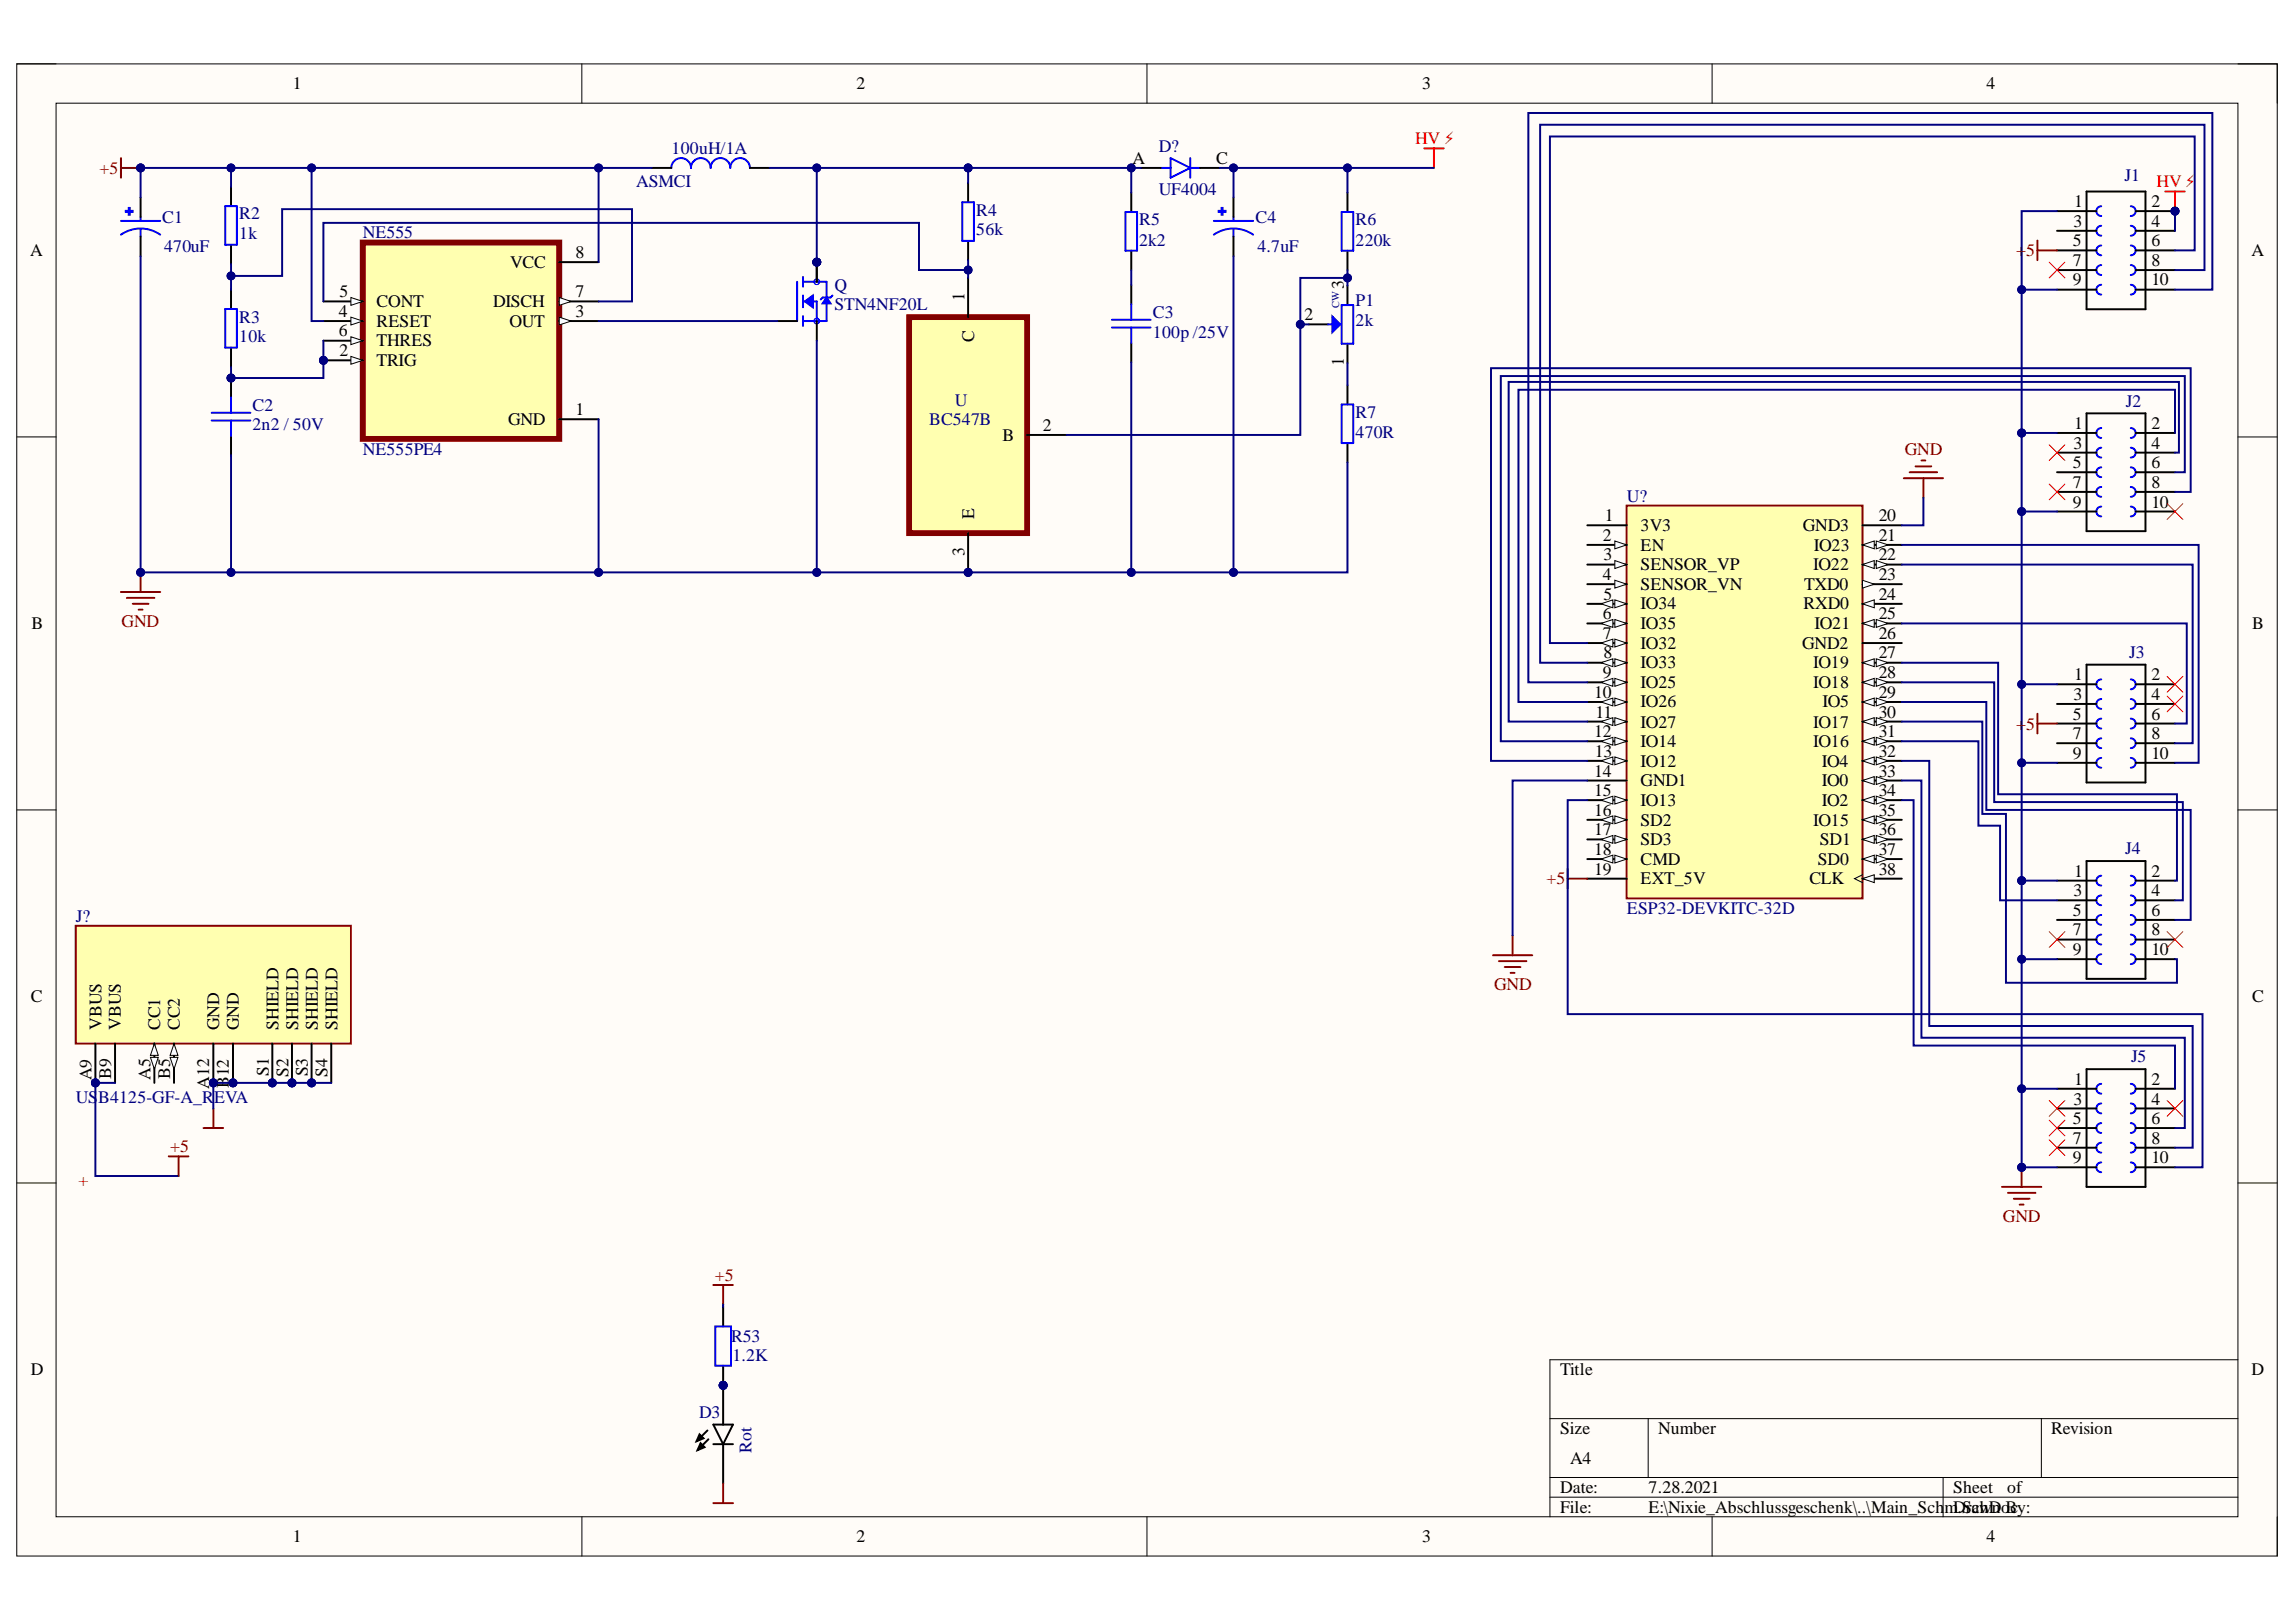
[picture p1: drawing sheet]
<svg xmlns="http://www.w3.org/2000/svg" width="297mm" height="210mm" viewBox="0 0 297 210" stroke-linecap="round" stroke-linejoin="round" font-family="sans-serif">
<defs><g id="words">
<g font-size="2.3">
<text x="37.9" y="11.6">1</text>
<text x="110.8" y="11.6">2</text>
<text x="184" y="11.6">3</text>
<text x="257" y="11.6">4</text>
<text x="146.5" y="21.2">A</text>
<text x="157.4" y="21.2">C</text>
<text x="268.3" y="29.3">3</text>
<text x="268.3" y="26.8">1</text>
<text x="278.3" y="29.3">4</text>
<text x="278.3" y="26.8">2</text>
<text x="3.9" y="33.1">A</text>
<text x="66" y="34.7">VCC</text>
<text x="74.4" y="33.4">8</text>
<text x="268.2" y="34.4">7</text>
<text x="268.2" y="31.9">5</text>
<text x="278.3" y="34.4">8</text>
<text x="278.3" y="31.9">6</text>
<text x="291.3" y="33.1">A</text>
<text x="43.8" y="41">4</text>
<text x="43.9" y="38.5">5</text>
<text x="48.7" y="39.7">CONT</text>
<text x="63.8" y="39.7">DISCH</text>
<text x="74.4" y="38.5">7</text>
<text x="74.4" y="41">3</text>
<text x="124.8" y="39" transform="rotate(-90 124.8 39)">1</text>
<text x="168.8" y="41.4">2</text>
<text x="173.8" y="37.4" transform="rotate(-90 173.8 37.4)">3</text>
<text x="268.2" y="36.9">9</text>
<text x="278.3" y="36.9">10</text>
<text x="43.8" y="43.5">6</text>
<text x="43.9" y="46.1">2</text>
<text x="48.7" y="42.3">RESET</text>
<text x="48.7" y="44.8">THRES</text>
<text x="48.7" y="47.3">TRIG</text>
<text x="65.9" y="42.3">OUT</text>
<text x="126.1" y="44.3" transform="rotate(-90 126.1 44.3)">C</text>
<text x="173.8" y="47.3" transform="rotate(-90 173.8 47.3)">1</text>
<text x="74.4" y="53.8">1</text>
<text x="65.7" y="55">GND</text>
<text x="129.7" y="57.1">B</text>
<text x="134.9" y="55.8">2</text>
<text x="268.3" y="58.1">3</text>
<text x="268.3" y="55.5">1</text>
<text x="278.3" y="58.1">4</text>
<text x="278.3" y="55.5">2</text>
<text x="268.2" y="65.7">9</text>
<text x="268.2" y="63.1">7</text>
<text x="268.2" y="60.6">5</text>
<text x="278.3" y="65.7">10</text>
<text x="278.3" y="63.1">8</text>
<text x="278.3" y="60.6">6</text>
<text x="126.1" y="67.2" transform="rotate(-90 126.1 67.2)">E</text>
<text x="207.3" y="70">2</text>
<text x="207.6" y="67.5">1</text>
<text x="212.3" y="68.7">3V3</text>
<text x="212.3" y="71.3">EN</text>
<text x="233.2" y="68.7">GND3</text>
<text x="234.7" y="71.3">IO23</text>
<text x="243" y="67.5">20</text>
<text x="243" y="70">21</text>
<text x="124.8" y="72" transform="rotate(-90 124.8 72)">3</text>
<text x="207.3" y="75.1">4</text>
<text x="207.4" y="72.5">3</text>
<text x="207.4" y="77.6">5</text>
<text x="212.3" y="73.8">SENSOR_VP</text>
<text x="212.3" y="76.3">SENSOR_VN</text>
<text x="233.4" y="76.3">TXD0</text>
<text x="234.6" y="73.8">IO22</text>
<text x="243" y="72.5">22</text>
<text x="243" y="75.1">23</text>
<text x="243" y="77.6">24</text>
<text x="4.1" y="81.4">B</text>
<text x="207.3" y="80.1">6</text>
<text x="207.3" y="82.7">7</text>
<text x="212.3" y="78.9">IO34</text>
<text x="212.3" y="81.4">IO35</text>
<text x="212.3" y="83.9">IO32</text>
<text x="233.2" y="83.9">GND2</text>
<text x="233.3" y="78.9">RXD0</text>
<text x="234.8" y="81.4">IO21</text>
<text x="243" y="80.1">25</text>
<text x="243" y="82.7">26</text>
<text x="291.4" y="81.4">B</text>
<text x="207.3" y="87.7">9</text>
<text x="207.4" y="85.2">8</text>
<text x="212.3" y="86.5">IO33</text>
<text x="212.3" y="89">IO25</text>
<text x="234.6" y="86.5">IO19</text>
<text x="234.6" y="89">IO18</text>
<text x="243" y="85.2">27</text>
<text x="243" y="87.7">28</text>
<text x="268.3" y="88">1</text>
<text x="278.3" y="88">2</text>
<text x="206.2" y="90.3">10</text>
<text x="206.2" y="95.4">12</text>
<text x="206.4" y="92.9">11</text>
<text x="212.3" y="91.5">IO26</text>
<text x="212.3" y="94.2">IO27</text>
<text x="234.6" y="94.2">IO17</text>
<text x="235.8" y="91.5">IO5</text>
<text x="243" y="90.3">29</text>
<text x="243" y="92.9">30</text>
<text x="243" y="95.4">31</text>
<text x="268.2" y="95.7">7</text>
<text x="268.2" y="93.1">5</text>
<text x="268.3" y="90.5">3</text>
<text x="278.3" y="95.7">8</text>
<text x="278.3" y="93.1">6</text>
<text x="278.3" y="90.5">4</text>
<text x="206.2" y="100.5">14</text>
<text x="206.3" y="98">13</text>
<text x="212.3" y="96.7">IO14</text>
<text x="212.3" y="99.2">IO12</text>
<text x="212.3" y="101.8">GND1</text>
<text x="234.6" y="96.7">IO16</text>
<text x="235.7" y="99.2">IO4</text>
<text x="235.7" y="101.8">IO0</text>
<text x="243" y="98">32</text>
<text x="243" y="100.5">33</text>
<text x="268.2" y="98.2">9</text>
<text x="278.3" y="98.2">10</text>
<text x="206.2" y="103">15</text>
<text x="206.2" y="105.6">16</text>
<text x="212.3" y="104.3">IO13</text>
<text x="212.3" y="106.8">SD2</text>
<text x="234.6" y="106.8">IO15</text>
<text x="235.7" y="104.3">IO2</text>
<text x="243" y="103">34</text>
<text x="243" y="105.6">35</text>
<text x="206.2" y="108.1">17</text>
<text x="206.2" y="110.6">18</text>
<text x="206.2" y="113.2">19</text>
<text x="212.3" y="109.4">SD3</text>
<text x="212.3" y="111.9">CMD</text>
<text x="235.2" y="111.9">SD0</text>
<text x="235.4" y="109.4">SD1</text>
<text x="243" y="108.1">36</text>
<text x="243" y="110.6">37</text>
<text x="243" y="113.2">38</text>
<text x="268.3" y="113.4">1</text>
<text x="278.3" y="113.4">2</text>
<text x="212.3" y="114.4">EXT_5V</text>
<text x="234.1" y="114.4">CLK</text>
<text x="268.2" y="118.5">5</text>
<text x="268.3" y="116">3</text>
<text x="278.3" y="118.5">6</text>
<text x="278.3" y="116">4</text>
<text x="268.2" y="123.6">9</text>
<text x="268.2" y="121">7</text>
<text x="278.3" y="123.6">10</text>
<text x="278.3" y="121">8</text>
<text x="4" y="129.7">C</text>
<text x="291.4" y="129.7">C</text>
<text x="13.1" y="133.3" transform="rotate(-90 13.1 133.3)">VBUS</text>
<text x="15.7" y="133.3" transform="rotate(-90 15.7 133.3)">VBUS</text>
<text x="20.7" y="133.3" transform="rotate(-90 20.7 133.3)">CC1</text>
<text x="23.3" y="133.3" transform="rotate(-90 23.3 133.3)">CC2</text>
<text x="28.3" y="133.3" transform="rotate(-90 28.3 133.3)">GND</text>
<text x="30.9" y="133.3" transform="rotate(-90 30.9 133.3)">GND</text>
<text x="36" y="133.3" transform="rotate(-90 36 133.3)">SHIELD</text>
<text x="38.6" y="133.3" transform="rotate(-90 38.6 133.3)">SHIELD</text>
<text x="41.1" y="133.3" transform="rotate(-90 41.1 133.3)">SHIELD</text>
<text x="43.7" y="133.3" transform="rotate(-90 43.7 133.3)">SHIELD</text>
<text x="11.8" y="139.8" transform="rotate(-90 11.8 139.8)">A9</text>
<text x="14.4" y="139.6" transform="rotate(-90 14.4 139.6)">B9</text>
<text x="19.5" y="139.7" transform="rotate(-90 19.5 139.7)">A5</text>
<text x="22" y="139.6" transform="rotate(-90 22 139.6)">B5</text>
<text x="27.1" y="140.9" transform="rotate(-90 27.1 140.9)">A12</text>
<text x="29.6" y="140.8" transform="rotate(-90 29.6 140.8)">B12</text>
<text x="34.8" y="139.2" transform="rotate(-90 34.8 139.2)">S1</text>
<text x="37.3" y="139.4" transform="rotate(-90 37.3 139.4)">S2</text>
<text x="39.8" y="139.3" transform="rotate(-90 39.8 139.3)">S3</text>
<text x="42.4" y="139.4" transform="rotate(-90 42.4 139.4)">S4</text>
<text x="268.3" y="142.9">3</text>
<text x="268.3" y="140.4">1</text>
<text x="278.3" y="142.9">4</text>
<text x="278.3" y="140.4">2</text>
<text x="268.2" y="148">7</text>
<text x="268.2" y="145.5">5</text>
<text x="278.3" y="148">8</text>
<text x="278.3" y="145.5">6</text>
<text x="268.2" y="150.5">9</text>
<text x="278.3" y="150.5">10</text>
<text x="4" y="177.9">D</text>
<text x="201.9" y="177.9">Title</text>
<text x="291.3" y="177.9">D</text>
<text x="201.9" y="185.6">Size</text>
<text x="214.5" y="185.6">Number</text>
<text x="265.4" y="185.6">Revision</text>
<text x="203.1" y="189.4">A4</text>
<text x="201.9" y="193.2">Date:</text>
<text x="201.9" y="195.8">File:</text>
<text x="213.3" y="193.2">7.28.2021</text>
<text x="213.3" y="195.8">E:\Nixie_Abschlussgeschenk\..\Main_Sch</text>
<text x="251.5" y="195.8">mDrawn By:</text>
<text x="252.7" y="193.2">Sheet</text>
<text x="253.2" y="195.8">.SchDoc</text>
<text x="259.7" y="193.2">of</text>
<text x="37.9" y="199.6">1</text>
<text x="110.8" y="199.6">2</text>
<text x="184" y="199.6">3</text>
<text x="257" y="199.6">4</text>
</g>
<g font-size="2.3" fill="#800000">
<text x="12.9" y="22.5">+5</text>
<text x="260.8" y="33.1">+5</text>
<text x="246.4" y="58.8">GND</text>
<text x="15.7" y="81.1">GND</text>
<text x="260.8" y="94.4">+5</text>
<text x="200.1" y="114.4">+5</text>
<text x="193.3" y="128.1">GND</text>
<text x="22" y="149.1">+5</text>
<text x="259.1" y="158.2">GND</text>
<text x="92.5" y="165.8">+5</text>
</g>
<g font-size="2.3" fill="#000080">
<text x="86.9" y="19.9">100uH/1A</text>
<text x="149.9" y="19.7">D?</text>
<text x="274.9" y="23.4">J1</text>
<text x="21" y="28.9">C1</text>
<text x="31" y="28.4">R2</text>
<text x="82.3" y="24.3">ASMCI</text>
<text x="126.3" y="27.9">R4</text>
<text x="147.4" y="29.2">R5</text>
<text x="149.9" y="25.3">UF4004</text>
<text x="162.4" y="28.9">C4</text>
<text x="175.4" y="29.2">R6</text>
<text x="21.2" y="32.6">470uF</text>
<text x="31" y="30.9">1k</text>
<text x="47" y="30.9">NE555</text>
<text x="126.3" y="30.4">56k</text>
<text x="147.4" y="31.8">2k2</text>
<text x="162.7" y="32.6">4.7uF</text>
<text x="175.4" y="31.8">220k</text>
<text x="31" y="41.8">R3</text>
<text x="107.9" y="37.6">Q</text>
<text x="107.9" y="40.1">STN4NF20L</text>
<text x="149.1" y="41.2">C3</text>
<text x="175.4" y="39.6">P1</text>
<text x="31" y="44.3">10k</text>
<text x="149.1" y="43.7">100p /25V</text>
<text x="175.4" y="42.2">2k</text>
<text x="32.7" y="53.2">C2</text>
<text x="123.5" y="52.5">U</text>
<text x="275" y="52.7">J2</text>
<text x="32.7" y="55.7">2n2 / 50V</text>
<text x="47" y="58.8">NE555PE4</text>
<text x="120.2" y="55">BC547B</text>
<text x="175.4" y="54.1">R7</text>
<text x="175.4" y="56.6">470R</text>
<text x="210.5" y="64.9">U?</text>
<text x="275.5" y="85.1">J3</text>
<text x="274.9" y="110.5">J4</text>
<text x="9.8" y="119.3">J?</text>
<text x="210.5" y="118.3">ESP32-DEVKITC-32D</text>
<text x="275.7" y="137.4">J5</text>
<text x="9.8" y="142.7">USB4125-GF-A_REVA</text>
<text x="94.6" y="173.6">R53</text>
<text x="94.7" y="176.2">1.2K</text>
<text x="90.4" y="183.5">D3</text>
<text x="97.2" y="188" transform="rotate(-90 97.2 188)">Rot</text>
</g>
<g font-size="2.3" fill="#f00">
<text x="183.1" y="18.6">HV ⚡</text>
<text x="279" y="24.2">HV ⚡</text>
<text x="10.2" y="153.4">+</text>
</g>
<text font-size="1.4" fill="#000080" x="173.3" y="39.9" transform="rotate(-90 173.3 39.9)">CW</text>
</g></defs>
<path d="M2.2 8.3h292.4v193.1h-292.4z" fill-rule="evenodd" fill="#fffcf8"/>
<path d="M2.2 8.3h292.4v193.1h-292.4z" fill="none" stroke="#000" stroke-width=".13"/>
<path d="M7.3 13.4h282.2v182.9h-282.2z" fill-rule="evenodd" fill="#fffcf8"/>
<g fill="none" stroke="#000" stroke-width=".13">
<path d="M2.2 8.3h5.1M7.3 13.4h282.2v182.9h-282.2zM75.3 8.3v5M148.4 8.3v5M221.5 8.3v5.1M289.5 8.3h5.1v5.1M2.2 56.5h5.1M289.5 56.5h5.1M2.2 104.8h5.1M289.5 104.8h5.1M2.2 153.1h5.1M289.5 153.1h5.1"/>
<path d="M289.5 176h-89v20.3M75.3 196.3v5.1M148.4 196.3v5.1M200.5 183.6h89M200.5 191.2h89M200.5 193.7h89M213.2 183.6v7.6M221.5 196.3v5.1M251.4 191.2v5.1M264.1 183.6v7.6M294.6 196.3v5.1"/>
</g>
<path d="M26.3 146h2.6M27.6 143.4v2.6M92.3 166.3h2.5M93.5 166.3v2.5" fill="none" stroke="#800000" stroke-width=".25"/>
<circle cx="93.6" cy="179.3" r=".51" fill="#000080"/>
<circle cx="93.6" cy="179.3" r=".51" fill="none" stroke="#000080" stroke-width=".13"/>
<path d="M93.6 179.3v5.1M90.5 185.6l.5 .5-.9 .4zM90.6 186.8l.5 .5-.9 .4zM91.5 185.1l-1.4 1.4M91.7 186.3l-1.5 1.4M92.3 184.4h2.5l-1.2 2.5zM92.3 186.9h2.5M93.6 186.9v5.1" fill="none" stroke="#000" stroke-width=".25"/>
<path d="M90.5 185.6l.5 .5-.9 .4zM90.6 186.8l.5 .5-.9 .4z" fill="#000"/>
<circle cx="93.6" cy="179.3" r=".51" fill="#000080"/>
<circle cx="93.6" cy="179.3" r=".51" fill="none" stroke="#000080" stroke-width=".13"/>
<path d="M92.3 194.5h2.5M93.6 192v2.5" fill="none" stroke="#800000" stroke-width=".25"/>
<circle cx="93.6" cy="179.3" r=".51" fill="#000080"/>
<circle cx="93.6" cy="179.3" r=".51" fill="none" stroke="#000080" stroke-width=".13"/>
<path d="M93.6 169.1v2.5M93.6 176.7v2.6" fill="none" stroke="#000" stroke-width=".25"/>
<circle cx="93.6" cy="179.3" r=".51" fill="#000080"/>
<circle cx="93.6" cy="179.3" r=".51" fill="none" stroke="#000080" stroke-width=".13"/>
<path d="M92.5 171.7h2.1v5h-2.1z" fill="none" stroke="#00f" stroke-width=".25"/>
<path d="M16.7 26.9h.1v.9h-.1z" fill-rule="evenodd" fill="#00f"/>
<path d="M16.7 26.9h.1v.9h-.1z" fill="none" stroke="#00f" stroke-width=".25"/>
<path d="M16.3 27.3h.9v.1h-.9z" fill-rule="evenodd" fill="#00f"/>
<path d="M15.6 30.4a4.4 4.4 0 0 1 5.1 0M15.6 28.6h5.1M16.3 27.3h.9v.1h-.9zM18.2 28.1v.5M18.2 29.6v1M29.1 26.7h1.5v5h-1.5zM29.1 40h1.5v5h-1.5zM124.5 26.2h1.5v5h-1.5zM145.6 27.4h1.5v5h-1.5zM173.6 27.4h1.5v5h-1.5zM171.8 42h.5M173.6 52.3h1.5v5h-1.5z" fill="none" stroke="#00f" stroke-width=".25"/>
<g fill="none" stroke="#000" stroke-width=".25">
<path d="M18.2 25.5v2.6M18.2 30.6v2.6M29.9 24.2v2.5M29.9 31.7v2.5M29.9 37.5v2.5M125.2 23.7v2.5M125.2 31.2v2.5M146.4 24.9v2.5M146.4 32.4v2.5M174.3 24.9v2.5M174.3 32.4v2.5M29.9 45v2.5"/>
<path d="M169.3 42h2.5M174.3 49.8v2.5M174.3 57.3v2.5"/>
</g>
<path d="M172.4 41l1 1-1 1z" fill="#00f"/>
<path d="M173.6 39.5h1.5v5h-1.5zM172.4 41l1 1-1 1z" fill="none" stroke="#00f" stroke-width=".25"/>
<path d="M174.3 37v2.5M174.3 44.5v2.5" fill="none" stroke="#000" stroke-width=".25"/>
<path d="M158 26.9h.2v.9h-.2z" fill-rule="evenodd" fill="#00f"/>
<path d="M158 26.9h.2v.9h-.2z" fill="none" stroke="#00f" stroke-width=".25"/>
<path d="M157.7 27.3h.9v.1h-.9z" fill-rule="evenodd" fill="#00f"/>
<path d="M146.4 39.4v2M157 30.4a4.4 4.4 0 0 1 5.1 0M157 28.6h5.1M157.7 27.3h.9v.1h-.9zM159.6 28.1v.5M159.6 29.6v1M143.8 41.4h5.1M143.8 42.4h5.1M146.4 42.4v2" fill="none" stroke="#00f" stroke-width=".25"/>
<path d="M146.4 36.9v2.5M159.6 25.5v2.6M159.6 30.6v2.6M146.4 44.4v2.5" fill="none" stroke="#000" stroke-width=".25"/>
<circle cx="29.9" cy="48.9" r=".51" fill="#000080"/>
<circle cx="29.9" cy="48.9" r=".51" fill="none" stroke="#000080" stroke-width=".13"/>
<path d="M29.9 48.9v2.5M29.9 56.4v2.5" fill="none" stroke="#000" stroke-width=".25"/>
<circle cx="29.9" cy="48.9" r=".51" fill="#000080"/>
<circle cx="29.9" cy="48.9" r=".51" fill="none" stroke="#000080" stroke-width=".13"/>
<path d="M27.4 53.4h5M27.4 54.4h5M29.9 51.4v2M29.9 54.4v2" fill="none" stroke="#00f" stroke-width=".25"/>
<circle cx="125.2" cy="74.1" r=".51" fill="#000080"/>
<circle cx="125.2" cy="74.1" r=".51" fill="none" stroke="#000080" stroke-width=".13"/>
<path d="M117.6 41h15.3v28h-15.3z" fill-rule="evenodd" fill="#ffffb0"/>
<path d="M117.6 41h15.3v28h-15.3z" fill="none" stroke="#800000" stroke-width=".76"/>
<path d="M125.2 36v5M125.2 69v5.1" fill="none" stroke="#000" stroke-width=".25"/>
<circle cx="125.2" cy="74.1" r=".51" fill="#000080"/>
<circle cx="125.2" cy="74.1" r=".51" fill="none" stroke="#000080" stroke-width=".13"/>
<path d="M147.6 21.7h2.6M155.3 21.7h2.5M132.9 56.3h5.1" fill="none" stroke="#000" stroke-width=".25"/>
<path d="M150.2 21.7h1.2M151.4 20.5l2.6 1.2-2.6 1.3zM154 20.5v2.5M154 21.7h1.3" fill="none" stroke="#00f" stroke-width=".25"/>
<path d="M210.4 65.4h30.6v50.9h-30.6z" fill-rule="evenodd" fill="#ffffb0"/>
<path d="M210.4 65.4h30.6v50.9h-30.6z" fill="none" stroke="#800000" stroke-width=".25"/>
<path d="M205.4 68h5M205.4 70.5h5" fill="none" stroke="#000" stroke-width=".25"/>
<path d="M208.9 70l1.5 .5-1.5 .5z" fill="#f8fcff"/>
<path d="M208.9 70l1.5 .5-1.5 .5z" fill="none" stroke="#000" stroke-width=".13"/>
<path d="M205.4 73.1h5" fill="none" stroke="#000" stroke-width=".25"/>
<path d="M208.9 72.5l1.5 .6-1.5 .5z" fill="#f8fcff"/>
<path d="M208.9 72.5l1.5 .6-1.5 .5z" fill="none" stroke="#000" stroke-width=".13"/>
<path d="M205.4 75.6h5" fill="none" stroke="#000" stroke-width=".25"/>
<path d="M208.9 75.1l1.5 .5-1.5 .5z" fill="#f8fcff"/>
<path d="M208.9 75.1l1.5 .5-1.5 .5z" fill="none" stroke="#000" stroke-width=".13"/>
<path d="M205.4 78.1h5" fill="none" stroke="#000" stroke-width=".25"/>
<path d="M208.9 77.6l1.5 .5-1.5 .6z" fill="#f8fcff"/>
<path d="M208.9 77.6l1.5 .5-1.5 .6z" fill="none" stroke="#000" stroke-width=".13"/>
<path d="M207.1 78.1l1.6-.5v1.1z" fill="#f8fcff"/>
<path d="M207.1 78.1l1.6-.5v1.1z" fill="none" stroke="#000" stroke-width=".13"/>
<path d="M205.4 80.7h5" fill="none" stroke="#000" stroke-width=".25"/>
<path d="M208.9 80.2l1.5 .5-1.5 .5z" fill="#f8fcff"/>
<path d="M208.9 80.2l1.5 .5-1.5 .5z" fill="none" stroke="#000" stroke-width=".13"/>
<path d="M207.1 80.7l1.6-.5v1z" fill="#f8fcff"/>
<path d="M207.1 80.7l1.6-.5v1z" fill="none" stroke="#000" stroke-width=".13"/>
<path d="M205.4 83.2h5" fill="none" stroke="#000" stroke-width=".25"/>
<path d="M208.9 82.7l1.5 .5-1.5 .5z" fill="#f8fcff"/>
<path d="M208.9 82.7l1.5 .5-1.5 .5z" fill="none" stroke="#000" stroke-width=".13"/>
<path d="M207.1 83.2l1.6-.5v1z" fill="#f8fcff"/>
<path d="M207.1 83.2l1.6-.5v1z" fill="none" stroke="#000" stroke-width=".13"/>
<path d="M205.4 85.8h5" fill="none" stroke="#000" stroke-width=".25"/>
<path d="M208.9 85.3l1.5 .5-1.5 .5z" fill="#f8fcff"/>
<path d="M208.9 85.3l1.5 .5-1.5 .5z" fill="none" stroke="#000" stroke-width=".13"/>
<path d="M207.1 85.8l1.6-.5v1z" fill="#f8fcff"/>
<path d="M207.1 85.8l1.6-.5v1z" fill="none" stroke="#000" stroke-width=".13"/>
<path d="M205.4 88.3h5" fill="none" stroke="#000" stroke-width=".25"/>
<path d="M208.9 87.8l1.5 .5-1.5 .5z" fill="#f8fcff"/>
<path d="M208.9 87.8l1.5 .5-1.5 .5z" fill="none" stroke="#000" stroke-width=".13"/>
<path d="M207.1 88.3l1.6-.5v1z" fill="#f8fcff"/>
<path d="M207.1 88.3l1.6-.5v1z" fill="none" stroke="#000" stroke-width=".13"/>
<path d="M205.4 90.8h5" fill="none" stroke="#000" stroke-width=".25"/>
<path d="M208.9 90.3l1.5 .5-1.5 .6z" fill="#f8fcff"/>
<path d="M208.9 90.3l1.5 .5-1.5 .6z" fill="none" stroke="#000" stroke-width=".13"/>
<path d="M207.1 90.8l1.6-.5v1.1z" fill="#f8fcff"/>
<path d="M207.1 90.8l1.6-.5v1.1z" fill="none" stroke="#000" stroke-width=".13"/>
<path d="M205.4 93.4h5" fill="none" stroke="#000" stroke-width=".25"/>
<path d="M208.9 92.9l1.5 .5-1.5 .5z" fill="#f8fcff"/>
<path d="M208.9 92.9l1.5 .5-1.5 .5z" fill="none" stroke="#000" stroke-width=".13"/>
<path d="M207.1 93.4l1.6-.5v1z" fill="#f8fcff"/>
<path d="M207.1 93.4l1.6-.5v1z" fill="none" stroke="#000" stroke-width=".13"/>
<path d="M205.4 95.9h5" fill="none" stroke="#000" stroke-width=".25"/>
<path d="M208.9 95.4l1.5 .5-1.5 .5z" fill="#f8fcff"/>
<path d="M208.9 95.4l1.5 .5-1.5 .5z" fill="none" stroke="#000" stroke-width=".13"/>
<path d="M207.1 95.9l1.6-.5v1z" fill="#f8fcff"/>
<path d="M207.1 95.9l1.6-.5v1z" fill="none" stroke="#000" stroke-width=".13"/>
<path d="M205.4 98.5h5" fill="none" stroke="#000" stroke-width=".25"/>
<path d="M208.9 98l1.5 .5-1.5 .5z" fill="#f8fcff"/>
<path d="M208.9 98l1.5 .5-1.5 .5z" fill="none" stroke="#000" stroke-width=".13"/>
<path d="M207.1 98.5l1.6-.5v1z" fill="#f8fcff"/>
<path d="M207.1 98.5l1.6-.5v1z" fill="none" stroke="#000" stroke-width=".13"/>
<path d="M205.4 101h5M205.4 103.5h5" fill="none" stroke="#000" stroke-width=".25"/>
<path d="M208.9 103l1.5 .5-1.5 .6z" fill="#f8fcff"/>
<path d="M208.9 103l1.5 .5-1.5 .6z" fill="none" stroke="#000" stroke-width=".13"/>
<path d="M207.1 103.5l1.6-.5v1.1z" fill="#f8fcff"/>
<path d="M207.1 103.5l1.6-.5v1.1z" fill="none" stroke="#000" stroke-width=".13"/>
<path d="M205.4 106.1h5" fill="none" stroke="#000" stroke-width=".25"/>
<path d="M208.9 105.6l1.5 .5-1.5 .5z" fill="#f8fcff"/>
<path d="M208.9 105.6l1.5 .5-1.5 .5z" fill="none" stroke="#000" stroke-width=".13"/>
<path d="M207.1 106.1l1.6-.5v1z" fill="#f8fcff"/>
<path d="M207.1 106.1l1.6-.5v1z" fill="none" stroke="#000" stroke-width=".13"/>
<path d="M205.4 108.6h5" fill="none" stroke="#000" stroke-width=".25"/>
<path d="M208.9 108.1l1.5 .5-1.5 .5z" fill="#f8fcff"/>
<path d="M208.9 108.1l1.5 .5-1.5 .5z" fill="none" stroke="#000" stroke-width=".13"/>
<path d="M207.1 108.6l1.6-.5v1z" fill="#f8fcff"/>
<path d="M207.1 108.6l1.6-.5v1z" fill="none" stroke="#000" stroke-width=".13"/>
<path d="M205.4 111.2h5" fill="none" stroke="#000" stroke-width=".25"/>
<path d="M208.9 110.7l1.5 .5-1.5 .5z" fill="#f8fcff"/>
<path d="M208.9 110.7l1.5 .5-1.5 .5z" fill="none" stroke="#000" stroke-width=".13"/>
<path d="M207.1 111.2l1.6-.5v1z" fill="#f8fcff"/>
<path d="M207.1 111.2l1.6-.5v1z" fill="none" stroke="#000" stroke-width=".13"/>
<path d="M241 68h5M241 70.5h5M205.4 113.7h5" fill="none" stroke="#000" stroke-width=".25"/>
<path d="M241 70.5l1.5-.5v1z" fill="#f8fcff"/>
<path d="M241 70.5l1.5-.5v1z" fill="none" stroke="#000" stroke-width=".13"/>
<path d="M242.7 70l1.6 .5-1.6 .5z" fill="#f8fcff"/>
<path d="M242.7 70l1.6 .5-1.6 .5z" fill="none" stroke="#000" stroke-width=".13"/>
<path d="M241 73.1h5" fill="none" stroke="#000" stroke-width=".25"/>
<path d="M241 73.1l1.5-.6v1.1z" fill="#f8fcff"/>
<path d="M241 73.1l1.5-.6v1.1z" fill="none" stroke="#000" stroke-width=".13"/>
<path d="M242.7 72.5l1.6 .6-1.6 .5z" fill="#f8fcff"/>
<path d="M242.7 72.5l1.6 .6-1.6 .5z" fill="none" stroke="#000" stroke-width=".13"/>
<path d="M241 75.6h5" fill="none" stroke="#000" stroke-width=".25"/>
<path d="M241 75.1l1.5 .5-1.5 .5z" fill="#f8fcff"/>
<path d="M241 75.1l1.5 .5-1.5 .5z" fill="none" stroke="#000" stroke-width=".13"/>
<path d="M241 78.1h5" fill="none" stroke="#000" stroke-width=".25"/>
<path d="M241 78.1l1.5-.5v1.1z" fill="#f8fcff"/>
<path d="M241 78.1l1.5-.5v1.1z" fill="none" stroke="#000" stroke-width=".13"/>
<path d="M241 80.7h5" fill="none" stroke="#000" stroke-width=".25"/>
<path d="M241 80.7l1.5-.5v1z" fill="#f8fcff"/>
<path d="M241 80.7l1.5-.5v1z" fill="none" stroke="#000" stroke-width=".13"/>
<path d="M242.7 80.2l1.6 .5-1.6 .5z" fill="#f8fcff"/>
<path d="M242.7 80.2l1.6 .5-1.6 .5z" fill="none" stroke="#000" stroke-width=".13"/>
<path d="M241 83.2h5M241 85.8h5" fill="none" stroke="#000" stroke-width=".25"/>
<path d="M241 85.8l1.5-.5v1z" fill="#f8fcff"/>
<path d="M241 85.8l1.5-.5v1z" fill="none" stroke="#000" stroke-width=".13"/>
<path d="M242.7 85.3l1.6 .5-1.6 .5z" fill="#f8fcff"/>
<path d="M242.7 85.3l1.6 .5-1.6 .5z" fill="none" stroke="#000" stroke-width=".13"/>
<path d="M241 88.3h5" fill="none" stroke="#000" stroke-width=".25"/>
<path d="M241 88.3l1.5-.5v1z" fill="#f8fcff"/>
<path d="M241 88.3l1.5-.5v1z" fill="none" stroke="#000" stroke-width=".13"/>
<path d="M242.7 87.8l1.6 .5-1.6 .5z" fill="#f8fcff"/>
<path d="M242.7 87.8l1.6 .5-1.6 .5z" fill="none" stroke="#000" stroke-width=".13"/>
<path d="M241 90.8h5" fill="none" stroke="#000" stroke-width=".25"/>
<path d="M241 90.8l1.5-.5v1.1z" fill="#f8fcff"/>
<path d="M241 90.8l1.5-.5v1.1z" fill="none" stroke="#000" stroke-width=".13"/>
<path d="M242.7 90.3l1.6 .5-1.6 .6z" fill="#f8fcff"/>
<path d="M242.7 90.3l1.6 .5-1.6 .6z" fill="none" stroke="#000" stroke-width=".13"/>
<path d="M241 93.4h5" fill="none" stroke="#000" stroke-width=".25"/>
<path d="M241 93.4l1.5-.5v1z" fill="#f8fcff"/>
<path d="M241 93.4l1.5-.5v1z" fill="none" stroke="#000" stroke-width=".13"/>
<path d="M242.7 92.9l1.6 .5-1.6 .5z" fill="#f8fcff"/>
<path d="M242.7 92.9l1.6 .5-1.6 .5z" fill="none" stroke="#000" stroke-width=".13"/>
<path d="M241 95.9h5" fill="none" stroke="#000" stroke-width=".25"/>
<path d="M241 95.9l1.5-.5v1z" fill="#f8fcff"/>
<path d="M241 95.9l1.5-.5v1z" fill="none" stroke="#000" stroke-width=".13"/>
<path d="M242.7 95.4l1.6 .5-1.6 .5z" fill="#f8fcff"/>
<path d="M242.7 95.4l1.6 .5-1.6 .5z" fill="none" stroke="#000" stroke-width=".13"/>
<path d="M241 98.5h5" fill="none" stroke="#000" stroke-width=".25"/>
<path d="M241 98.5l1.5-.5v1z" fill="#f8fcff"/>
<path d="M241 98.5l1.5-.5v1z" fill="none" stroke="#000" stroke-width=".13"/>
<path d="M242.7 98l1.6 .5-1.6 .5z" fill="#f8fcff"/>
<path d="M242.7 98l1.6 .5-1.6 .5z" fill="none" stroke="#000" stroke-width=".13"/>
<path d="M241 101h5" fill="none" stroke="#000" stroke-width=".25"/>
<path d="M241 101l1.5-.5v1z" fill="#f8fcff"/>
<path d="M241 101l1.5-.5v1z" fill="none" stroke="#000" stroke-width=".13"/>
<path d="M242.7 100.5l1.6 .5-1.6 .5z" fill="#f8fcff"/>
<path d="M242.7 100.5l1.6 .5-1.6 .5z" fill="none" stroke="#000" stroke-width=".13"/>
<path d="M241 103.5h5" fill="none" stroke="#000" stroke-width=".25"/>
<path d="M241 103.5l1.5-.5v1.1z" fill="#f8fcff"/>
<path d="M241 103.5l1.5-.5v1.1z" fill="none" stroke="#000" stroke-width=".13"/>
<path d="M242.7 103l1.6 .5-1.6 .6z" fill="#f8fcff"/>
<path d="M242.7 103l1.6 .5-1.6 .6z" fill="none" stroke="#000" stroke-width=".13"/>
<path d="M241 106.1h5" fill="none" stroke="#000" stroke-width=".25"/>
<path d="M241 106.1l1.5-.5v1z" fill="#f8fcff"/>
<path d="M241 106.1l1.5-.5v1z" fill="none" stroke="#000" stroke-width=".13"/>
<path d="M242.7 105.6l1.6 .5-1.6 .5z" fill="#f8fcff"/>
<path d="M242.7 105.6l1.6 .5-1.6 .5z" fill="none" stroke="#000" stroke-width=".13"/>
<path d="M241 108.6h5" fill="none" stroke="#000" stroke-width=".25"/>
<path d="M241 108.6l1.5-.5v1z" fill="#f8fcff"/>
<path d="M241 108.6l1.5-.5v1z" fill="none" stroke="#000" stroke-width=".13"/>
<path d="M242.7 108.1l1.6 .5-1.6 .5z" fill="#f8fcff"/>
<path d="M242.7 108.1l1.6 .5-1.6 .5z" fill="none" stroke="#000" stroke-width=".13"/>
<path d="M241 111.2h5" fill="none" stroke="#000" stroke-width=".25"/>
<path d="M241 111.2l1.5-.5v1z" fill="#f8fcff"/>
<path d="M241 111.2l1.5-.5v1z" fill="none" stroke="#000" stroke-width=".13"/>
<path d="M242.7 110.7l1.6 .5-1.6 .5z" fill="#f8fcff"/>
<path d="M242.7 110.7l1.6 .5-1.6 .5z" fill="none" stroke="#000" stroke-width=".13"/>
<path d="M241 113.7h5" fill="none" stroke="#000" stroke-width=".25"/>
<path d="M241 113.7l1.5-.5v1z" fill="#f8fcff"/>
<path d="M241 113.7l1.5-.5v1zM241 113.2l-1.1 .5 1.1 .5" fill="none" stroke="#000" stroke-width=".13"/>
<circle cx="41.8" cy="46.6" r=".51" fill="#000080"/>
<circle cx="41.8" cy="46.6" r=".51" fill="none" stroke="#000080" stroke-width=".13"/>
<path d="M46.9 31.4h25.5v25.4h-25.5z" fill-rule="evenodd" fill="#ffffb0"/>
<path d="M46.9 31.4h25.5v25.4h-25.5z" fill="none" stroke="#800000" stroke-width=".76"/>
<path d="M41.8 39h5.1" fill="none" stroke="#000" stroke-width=".25"/>
<path d="M45.4 38.5l1.5 .5-1.5 .5z" fill="#f8fcff"/>
<path d="M45.4 38.5l1.5 .5-1.5 .5z" fill="none" stroke="#000" stroke-width=".13"/>
<path d="M41.8 41.5h5.1" fill="none" stroke="#000" stroke-width=".25"/>
<path d="M45.4 41l1.5 .5-1.5 .6z" fill="#f8fcff"/>
<path d="M45.4 41l1.5 .5-1.5 .6z" fill="none" stroke="#000" stroke-width=".13"/>
<path d="M41.8 44.1h5.1" fill="none" stroke="#000" stroke-width=".25"/>
<path d="M45.4 43.6l1.5 .5-1.5 .5z" fill="#f8fcff"/>
<path d="M45.4 43.6l1.5 .5-1.5 .5z" fill="none" stroke="#000" stroke-width=".13"/>
<path d="M41.8 46.6h5.1" fill="none" stroke="#000" stroke-width=".25"/>
<path d="M45.4 46.1l1.5 .5-1.5 .5z" fill="#f8fcff"/>
<path d="M45.4 46.1l1.5 .5-1.5 .5z" fill="none" stroke="#000" stroke-width=".13"/>
<circle cx="41.8" cy="46.6" r=".51" fill="#000080"/>
<circle cx="41.8" cy="46.6" r=".51" fill="none" stroke="#000080" stroke-width=".13"/>
<path d="M72.4 33.9h5M72.4 39h5" fill="none" stroke="#000" stroke-width=".25"/>
<path d="M72.4 38.5l1.5 .5-1.5 .5z" fill="#f8fcff"/>
<path d="M72.4 38.5l1.5 .5-1.5 .5z" fill="none" stroke="#000" stroke-width=".13"/>
<path d="M72.4 41.5h5" fill="none" stroke="#000" stroke-width=".25"/>
<path d="M72.4 41l1.5 .5-1.5 .6z" fill="#f8fcff"/>
<path d="M72.4 41l1.5 .5-1.5 .6z" fill="none" stroke="#000" stroke-width=".13"/>
<path d="M84.3 21.7h2.6M97 21.7h2.6M72.4 54.3h5" fill="none" stroke="#000" stroke-width=".25"/>
<path d="M86.9 21.7a1.27 1.27 0 0 1 1.2-1.2 1.27 1.27 0 0 1 1.3 1.2 1.27 1.27 0 0 1 1.3-1.2 1.27 1.27 0 0 1 1.2 1.2 1.27 1.27 0 0 1 1.3-1.2 1.27 1.27 0 0 1 1.3 1.2 1.27 1.27 0 0 1 1.2-1.2 1.27 1.27 0 0 1 1.3 1.2" fill="none" stroke="#00f" stroke-width=".25"/>
<circle cx="105.7" cy="33.9" r=".51" fill="#000080"/>
<circle cx="105.7" cy="33.9" r=".51" fill="none" stroke="#000080" stroke-width=".13"/>
<circle cx="105.7" cy="33.9" r=".51" fill="#000080"/>
<circle cx="105.7" cy="33.9" r=".51" fill="none" stroke="#000080" stroke-width=".13"/>
<path d="M103.1 36.5v5M103.9 35.8v1.3M103.9 38.2v1.6M103.9 39h1.8v2.5M103.9 36.5h3v5h-3M107.7 38.2l-.3 .3h-1l-.2 .3M103.9 40.9v1.3" fill="none" stroke="#00f" stroke-width=".25"/>
<path d="M106.9 38.5l.5 .8h-1z" fill="#00f"/>
<path d="M106.9 38.5l.5 .8h-1z" fill="none" stroke="#00f" stroke-width=".25"/>
<path d="M104.1 39l1.1-.8v1.6z" fill="#00f"/>
<path d="M104.1 39l1.1-.8v1.6z" fill="none" stroke="#00f" stroke-width=".25"/>
<g fill="none" stroke="#00f" stroke-width=".13">
<circle cx="105.7" cy="36.5" r=".36"/>
<circle cx="105.7" cy="41.5" r=".36"/>
</g>
<path d="M105.7 33.9v2.6M100.6 41.5h2.5" fill="none" stroke="#000" stroke-width=".25"/>
<circle cx="105.7" cy="33.9" r=".51" fill="#000080"/>
<circle cx="105.7" cy="33.9" r=".51" fill="none" stroke="#000080" stroke-width=".13"/>
<path d="M105.7 33.9v2.6" fill="none" stroke="#000" stroke-width=".25"/>
<circle cx="105.7" cy="33.9" r=".51" fill="#000080"/>
<circle cx="105.7" cy="33.9" r=".51" fill="none" stroke="#000080" stroke-width=".13"/>
<path d="M105.7 41.5v2.6" fill="none" stroke="#000" stroke-width=".25"/>
<path d="M15.6 76.6h5.1M16.4 77.4h3.6M17.2 78.1h2M17.9 78.9h.5M18.2 74.1v2.5" fill="none" stroke="#800000" stroke-width=".25"/>
<circle cx="18.2" cy="74.1" r=".51" fill="#000080"/>
<circle cx="18.2" cy="74.1" r=".51" fill="none" stroke="#000080" stroke-width=".13"/>
<path d="M259 153.6h5.1M259.8 154.4h3.5M260.5 155.1h2.1M261.3 155.9h.5M261.5 151.1v2.5" fill="none" stroke="#800000" stroke-width=".25"/>
<circle cx="261.5" cy="151.1" r=".51" fill="#000080"/>
<circle cx="261.5" cy="151.1" r=".51" fill="none" stroke="#000080" stroke-width=".13"/>
<path d="M248.6 59.6h.5M246.3 61.9h5.1M247.1 61.1h3.5M247.8 60.4h2M248.8 61.9v2.5M193.1 123.6h5.1M193.9 124.4h3.6M194.7 125.1h2M195.4 125.9h.5M195.7 121.1v2.5" fill="none" stroke="#800000" stroke-width=".25"/>
<path d="M184.2 19.2h2.6M185.5 19.2v2.5" fill="none" stroke="#f00" stroke-width=".25"/>
<circle cx="281.4" cy="27.3" r=".51" fill="#000080"/>
<circle cx="281.4" cy="27.3" r=".51" fill="none" stroke="#000080" stroke-width=".13"/>
<path d="M271.8 36.9a.63 .63 0 0 0-.6 .6 .63 .63 0 0 0 .6 .6M271.8 34.3a.64 .64 0 0 0-.6 .6 .64 .64 0 0 0 .6 .7M271.8 31.8a.63 .63 0 0 0-.6 .6 .63 .63 0 0 0 .6 .6M271.8 29.2a.64 .64 0 0 0-.6 .7 .64 .64 0 0 0 .6 .6M271.8 26.7a.63 .63 0 0 0-.6 .6 .63 .63 0 0 0 .6 .7M275.7 31.8a.63 .63 0 0 1 .6 .6 .63 .63 0 0 1-.6 .6M275.7 34.3a.64 .64 0 0 1 .6 .6 .64 .64 0 0 1-.6 .7M275.7 36.9a.63 .63 0 0 1 .6 .6 .63 .63 0 0 1-.6 .6M275.7 29.2a.64 .64 0 0 1 .6 .7 .64 .64 0 0 1-.6 .6M275.7 26.7a.63 .63 0 0 1 .6 .6 .63 .63 0 0 1-.6 .7" fill="none" stroke="#00f" stroke-width=".25"/>
<path d="M269.9 24.8h7.7v15.2h-7.7zM276.3 37.5h5.1M276.3 34.9h5.1M276.3 32.4h5.1M276.3 29.9h5.1M276.3 27.3h5.1" fill="none" stroke="#000" stroke-width=".25"/>
<circle cx="281.4" cy="27.3" r=".51" fill="#000080"/>
<circle cx="281.4" cy="27.3" r=".51" fill="none" stroke="#000080" stroke-width=".13"/>
<g fill="none" stroke="#000" stroke-width=".25">
<path d="M266.1 37.5h5.1M266.1 34.9h5.1M266.1 32.4h5.1M266.1 29.9h5.1M266.1 27.3h5.1M266.1 58.6h5.1M266.1 56h5.1M269.9 53.5h7.7v15.2h-7.7zM276.3 58.6h5.1M276.3 56h5.1M266.1 66.2h5.1M266.1 63.7h5.1"/>
<path d="M266.1 61.1h5.1M276.3 66.2h5.1M276.3 63.7h5.1M276.3 61.1h5.1M266.1 98.7h5.1M266.1 96.2h5.1M266.1 93.6h5.1M266.1 91.1h5.1M266.1 88.6h5.1M269.9 86h7.7v15.3h-7.7zM276.3 98.7h5.1M276.3 96.2h5.1"/>
<path d="M276.3 93.6h5.1M276.3 91.1h5.1M276.3 88.6h5.1M266.1 119h5.1M266.1 116.5h5.1M266.1 114h5.1M269.9 111.4h7.7v15.3h-7.7zM276.3 119h5.1M276.3 116.5h5.1M276.3 114h5.1M266.1 124.1h5.1M266.1 121.6h5.1"/>
<path d="M269.9 138.4h7.7v15.2h-7.7zM276.3 124.1h5.1M276.3 121.6h5.1M266.1 151.1h5.1M266.1 148.5h5.1M266.1 146h5.1M266.1 143.4h5.1M266.1 140.9h5.1M276.3 151.1h5.1M276.3 148.5h5.1M276.3 146h5.1M276.3 143.4h5.1"/>
<path d="M276.3 140.9h5.1"/>
</g>
<g fill="none" stroke="#00f" stroke-width=".25">
<path d="M271.8 57.9a.63 .63 0 0 0-.6 .7 .63 .63 0 0 0 .6 .6M271.8 55.4a.64 .64 0 0 0-.6 .6 .64 .64 0 0 0 .6 .7M275.7 57.9a.63 .63 0 0 1 .6 .7 .63 .63 0 0 1-.6 .6M275.7 55.4a.64 .64 0 0 1 .6 .6 .64 .64 0 0 1-.6 .7M271.8 65.6a.63 .63 0 0 0-.6 .6 .63 .63 0 0 0 .6 .6M271.8 63a.63 .63 0 0 0-.6 .7 .63 .63 0 0 0 .6 .6M271.8 60.5a.63 .63 0 0 0-.6 .6 .63 .63 0 0 0 .6 .6M275.7 60.5a.63 .63 0 0 1 .6 .6 .63 .63 0 0 1-.6 .6M275.7 63a.63 .63 0 0 1 .6 .7 .63 .63 0 0 1-.6 .6M275.7 65.6a.63 .63 0 0 1 .6 .6 .63 .63 0 0 1-.6 .6M271.8 98.1a.63 .63 0 0 0-.6 .6 .63 .63 0 0 0 .6 .7M271.8 95.5a.63 .63 0 0 0-.6 .7 .63 .63 0 0 0 .6 .6"/>
<path d="M271.8 93a.64 .64 0 0 0-.6 .6 .64 .64 0 0 0 .6 .7M271.8 90.5a.63 .63 0 0 0-.6 .6 .63 .63 0 0 0 .6 .6M271.8 87.9a.64 .64 0 0 0-.6 .7 .64 .64 0 0 0 .6 .6M275.7 93a.64 .64 0 0 1 .6 .6 .64 .64 0 0 1-.6 .7M275.7 95.5a.63 .63 0 0 1 .6 .7 .63 .63 0 0 1-.6 .6M275.7 98.1a.63 .63 0 0 1 .6 .6 .63 .63 0 0 1-.6 .7M275.7 90.5a.63 .63 0 0 1 .6 .6 .63 .63 0 0 1-.6 .6M275.7 87.9a.64 .64 0 0 1 .6 .7 .64 .64 0 0 1-.6 .6M271.8 118.4a.63 .63 0 0 0-.6 .6 .63 .63 0 0 0 .6 .7M271.8 115.9a.63 .63 0 0 0-.6 .6 .63 .63 0 0 0 .6 .6M271.8 113.3a.63 .63 0 0 0-.6 .7 .63 .63 0 0 0 .6 .6M275.7 118.4a.63 .63 0 0 1 .6 .6 .63 .63 0 0 1-.6 .7"/>
<path d="M275.7 115.9a.63 .63 0 0 1 .6 .6 .63 .63 0 0 1-.6 .6M275.7 113.3a.63 .63 0 0 1 .6 .7 .63 .63 0 0 1-.6 .6M271.8 123.5a.63 .63 0 0 0-.6 .6 .63 .63 0 0 0 .6 .7M271.8 120.9a.64 .64 0 0 0-.6 .7 .64 .64 0 0 0 .6 .6M275.7 120.9a.64 .64 0 0 1 .6 .7 .64 .64 0 0 1-.6 .6M275.7 123.5a.63 .63 0 0 1 .6 .6 .63 .63 0 0 1-.6 .7M271.8 150.4a.63 .63 0 0 0-.6 .7 .63 .63 0 0 0 .6 .6M271.8 147.9a.64 .64 0 0 0-.6 .6 .64 .64 0 0 0 .6 .7M271.8 145.3a.63 .63 0 0 0-.6 .7 .63 .63 0 0 0 .6 .6M271.8 142.8a.64 .64 0 0 0-.6 .6 .64 .64 0 0 0 .6 .7M271.8 140.3a.63 .63 0 0 0-.6 .6 .63 .63 0 0 0 .6 .6M275.7 145.3a.63 .63 0 0 1 .6 .7 .63 .63 0 0 1-.6 .6"/>
<path d="M275.7 147.9a.64 .64 0 0 1 .6 .6 .64 .64 0 0 1-.6 .7M275.7 150.4a.63 .63 0 0 1 .6 .7 .63 .63 0 0 1-.6 .6M275.7 142.8a.64 .64 0 0 1 .6 .6 .64 .64 0 0 1-.6 .7M275.7 140.3a.63 .63 0 0 1 .6 .6 .63 .63 0 0 1-.6 .6"/>
</g>
<g fill="none" stroke="#f00" stroke-width=".13">
<path d="M265.1 33.9l2 2.1M267.1 33.9l-2 2.1M265.1 57.6l2 2M267.1 57.6l-2 2M265.1 62.6l2 2.1M267.1 62.6l-2 2.1M280.4 65.2l2 2M282.4 65.2l-2 2M280.4 87.5l2 2.1M280.4 90.1l2 2M282.4 87.5l-2 2.1M282.4 90.1l-2 2"/>
<path d="M265.1 120.6l2 2M267.1 120.6l-2 2M280.4 120.6l2 2M282.4 120.6l-2 2M265.1 145l2 2M265.1 147.5l2 2M265.1 142.4l2 2.1M267.1 145l-2 2M267.1 147.5l-2 2M267.1 142.4l-2 2.1M280.4 142.4l2 2.1M282.4 142.4l-2 2.1"/>
</g>
<circle cx="12.3" cy="140.1" r=".51" fill="#000080"/>
<circle cx="12.3" cy="140.1" r=".51" fill="none" stroke="#000080" stroke-width=".13"/>
<circle cx="27.6" cy="140.1" r=".51" fill="#000080"/>
<circle cx="27.6" cy="140.1" r=".51" fill="none" stroke="#000080" stroke-width=".13"/>
<circle cx="30.1" cy="140.1" r=".51" fill="#000080"/>
<circle cx="30.1" cy="140.1" r=".51" fill="none" stroke="#000080" stroke-width=".13"/>
<circle cx="35.2" cy="140.1" r=".51" fill="#000080"/>
<circle cx="35.2" cy="140.1" r=".51" fill="none" stroke="#000080" stroke-width=".13"/>
<circle cx="37.8" cy="140.1" r=".51" fill="#000080"/>
<circle cx="37.8" cy="140.1" r=".51" fill="none" stroke="#000080" stroke-width=".13"/>
<circle cx="40.3" cy="140.1" r=".51" fill="#000080"/>
<circle cx="40.3" cy="140.1" r=".51" fill="none" stroke="#000080" stroke-width=".13"/>
<path d="M9.8 119.8h35.6v15.3h-35.6z" fill-rule="evenodd" fill="#ffffb0"/>
<path d="M9.8 119.8h35.6v15.3h-35.6z" fill="none" stroke="#800000" stroke-width=".25"/>
<path d="M12.3 135.1v5" fill="none" stroke="#000" stroke-width=".25"/>
<circle cx="12.3" cy="140.1" r=".51" fill="#000080"/>
<circle cx="12.3" cy="140.1" r=".51" fill="none" stroke="#000080" stroke-width=".13"/>
<path d="M14.9 135.1v5M20 135.1v5" fill="none" stroke="#000" stroke-width=".25"/>
<path d="M20 135.1l.5 1.5h-1z" fill="#f8fcff"/>
<path d="M20 135.1l.5 1.5h-1z" fill="none" stroke="#000" stroke-width=".13"/>
<path d="M19.5 136.8h1l-.5 1.6z" fill="#f8fcff"/>
<path d="M19.5 136.8h1l-.5 1.6z" fill="none" stroke="#000" stroke-width=".13"/>
<path d="M22.5 135.1v5" fill="none" stroke="#000" stroke-width=".25"/>
<path d="M22.5 135.1l.5 1.5h-1z" fill="#f8fcff"/>
<path d="M22.5 135.1l.5 1.5h-1z" fill="none" stroke="#000" stroke-width=".13"/>
<path d="M22 136.8h1l-.5 1.6z" fill="#f8fcff"/>
<path d="M22 136.8h1l-.5 1.6z" fill="none" stroke="#000" stroke-width=".13"/>
<path d="M27.6 135.1v5" fill="none" stroke="#000" stroke-width=".25"/>
<circle cx="27.6" cy="140.1" r=".51" fill="#000080"/>
<circle cx="27.6" cy="140.1" r=".51" fill="none" stroke="#000080" stroke-width=".13"/>
<path d="M30.1 135.1v5" fill="none" stroke="#000" stroke-width=".25"/>
<circle cx="30.1" cy="140.1" r=".51" fill="#000080"/>
<circle cx="30.1" cy="140.1" r=".51" fill="none" stroke="#000080" stroke-width=".13"/>
<path d="M35.2 135.1v5" fill="none" stroke="#000" stroke-width=".25"/>
<circle cx="35.2" cy="140.1" r=".51" fill="#000080"/>
<circle cx="35.2" cy="140.1" r=".51" fill="none" stroke="#000080" stroke-width=".13"/>
<path d="M37.8 135.1v5" fill="none" stroke="#000" stroke-width=".25"/>
<circle cx="37.8" cy="140.1" r=".51" fill="#000080"/>
<circle cx="37.8" cy="140.1" r=".51" fill="none" stroke="#000080" stroke-width=".13"/>
<path d="M40.3 135.1v5" fill="none" stroke="#000" stroke-width=".25"/>
<circle cx="40.3" cy="140.1" r=".51" fill="#000080"/>
<circle cx="40.3" cy="140.1" r=".51" fill="none" stroke="#000080" stroke-width=".13"/>
<path d="M42.9 135.1v5" fill="none" stroke="#000" stroke-width=".25"/>
<path d="M15.6 20.5v2.5M15.6 21.7h2.6M202.8 112.4v2.6M202.8 113.7h2.6" fill="none" stroke="#800000" stroke-width=".25"/>
<circle cx="18.2" cy="21.7" r=".51" fill="#000080"/>
<circle cx="18.2" cy="21.7" r=".51" fill="none" stroke="#000080" stroke-width=".13"/>
<path d="M280.1 24.8h2.6M281.4 24.8v2.5" fill="none" stroke="#f00" stroke-width=".25"/>
<circle cx="281.4" cy="27.3" r=".51" fill="#000080"/>
<circle cx="281.4" cy="27.3" r=".51" fill="none" stroke="#000080" stroke-width=".13"/>
<path d="M17.9 21.7h66.4" fill="none" stroke="#000080" stroke-width=".25"/>
<circle cx="18.2" cy="21.7" r=".51" fill="#000080"/>
<circle cx="18.2" cy="21.7" r=".51" fill="none" stroke="#000080" stroke-width=".13"/>
<circle cx="29.9" cy="21.7" r=".51" fill="#000080"/>
<circle cx="29.9" cy="21.7" r=".51" fill="none" stroke="#000080" stroke-width=".13"/>
<circle cx="40.3" cy="21.7" r=".51" fill="#000080"/>
<circle cx="40.3" cy="21.7" r=".51" fill="none" stroke="#000080" stroke-width=".13"/>
<circle cx="77.4" cy="21.7" r=".51" fill="#000080"/>
<circle cx="77.4" cy="21.7" r=".51" fill="none" stroke="#000080" stroke-width=".13"/>
<path d="M18.2 33.2v40.9h11.7" fill="none" stroke="#000080" stroke-width=".25"/>
<circle cx="18.2" cy="74.1" r=".51" fill="#000080"/>
<circle cx="18.2" cy="74.1" r=".51" fill="none" stroke="#000080" stroke-width=".13"/>
<circle cx="29.9" cy="74.1" r=".51" fill="#000080"/>
<circle cx="29.9" cy="74.1" r=".51" fill="none" stroke="#000080" stroke-width=".13"/>
<path d="M146.4 46.9v27.2h-116.5v-15.2" fill="none" stroke="#000080" stroke-width=".25"/>
<circle cx="146.4" cy="74.1" r=".51" fill="#000080"/>
<circle cx="146.4" cy="74.1" r=".51" fill="none" stroke="#000080" stroke-width=".13"/>
<circle cx="125.2" cy="74.1" r=".51" fill="#000080"/>
<circle cx="125.2" cy="74.1" r=".51" fill="none" stroke="#000080" stroke-width=".13"/>
<circle cx="105.7" cy="74.1" r=".51" fill="#000080"/>
<circle cx="105.7" cy="74.1" r=".51" fill="none" stroke="#000080" stroke-width=".13"/>
<circle cx="77.4" cy="74.1" r=".51" fill="#000080"/>
<circle cx="77.4" cy="74.1" r=".51" fill="none" stroke="#000080" stroke-width=".13"/>
<circle cx="29.9" cy="74.1" r=".51" fill="#000080"/>
<circle cx="29.9" cy="74.1" r=".51" fill="none" stroke="#000080" stroke-width=".13"/>
<path d="M41.8 44.1v4.8h-11.9v-1.4" fill="none" stroke="#000080" stroke-width=".25"/>
<circle cx="41.8" cy="46.6" r=".51" fill="#000080"/>
<circle cx="41.8" cy="46.6" r=".51" fill="none" stroke="#000080" stroke-width=".13"/>
<circle cx="29.9" cy="48.9" r=".51" fill="#000080"/>
<circle cx="29.9" cy="48.9" r=".51" fill="none" stroke="#000080" stroke-width=".13"/>
<path d="M29.9 35.7h6.6v-8.6h45.3v11.9h-4.4" fill="none" stroke="#000080" stroke-width=".25"/>
<circle cx="29.9" cy="35.7" r=".51" fill="#000080"/>
<circle cx="29.9" cy="35.7" r=".51" fill="none" stroke="#000080" stroke-width=".13"/>
<path d="M40.3 21.7v19.8h1.5" fill="none" stroke="#000080" stroke-width=".25"/>
<circle cx="40.3" cy="21.7" r=".51" fill="#000080"/>
<circle cx="40.3" cy="21.7" r=".51" fill="none" stroke="#000080" stroke-width=".13"/>
<path d="M125.2 34.9h-6.3v-6.1h-77.1v10.2" fill="none" stroke="#000080" stroke-width=".25"/>
<circle cx="125.2" cy="34.9" r=".51" fill="#000080"/>
<circle cx="125.2" cy="34.9" r=".51" fill="none" stroke="#000080" stroke-width=".13"/>
<path d="M77.4 41.5h23.2M93.6 179v.3" fill="none" stroke="#000080" stroke-width=".25"/>
<circle cx="93.6" cy="179.3" r=".51" fill="#000080"/>
<circle cx="93.6" cy="179.3" r=".51" fill="none" stroke="#000080" stroke-width=".13"/>
<path d="M99.6 21.7h25.6M93.5 168.8l.1 .3" fill="none" stroke="#000080" stroke-width=".25"/>
<circle cx="105.7" cy="21.7" r=".51" fill="#000080"/>
<circle cx="105.7" cy="21.7" r=".51" fill="none" stroke="#000080" stroke-width=".13"/>
<circle cx="125.2" cy="21.7" r=".51" fill="#000080"/>
<circle cx="125.2" cy="21.7" r=".51" fill="none" stroke="#000080" stroke-width=".13"/>
<path d="M125.2 21.7h21.2" fill="none" stroke="#000080" stroke-width=".25"/>
<circle cx="125.2" cy="21.7" r=".51" fill="#000080"/>
<circle cx="125.2" cy="21.7" r=".51" fill="none" stroke="#000080" stroke-width=".13"/>
<circle cx="146.4" cy="21.7" r=".51" fill="#000080"/>
<circle cx="146.4" cy="21.7" r=".51" fill="none" stroke="#000080" stroke-width=".13"/>
<path d="M168.2 42v14.3h-30.2" fill="none" stroke="#000080" stroke-width=".25"/>
<circle cx="168.2" cy="42" r=".51" fill="#000080"/>
<circle cx="168.2" cy="42" r=".51" fill="none" stroke="#000080" stroke-width=".13"/>
<path d="M159.6 33.2v40.9h-13.2" fill="none" stroke="#000080" stroke-width=".25"/>
<circle cx="159.6" cy="74.1" r=".51" fill="#000080"/>
<circle cx="159.6" cy="74.1" r=".51" fill="none" stroke="#000080" stroke-width=".13"/>
<circle cx="146.4" cy="74.1" r=".51" fill="#000080"/>
<circle cx="146.4" cy="74.1" r=".51" fill="none" stroke="#000080" stroke-width=".13"/>
<path d="M147.6 21.7h-1.2v3.2" fill="none" stroke="#000080" stroke-width=".25"/>
<circle cx="146.4" cy="21.7" r=".51" fill="#000080"/>
<circle cx="146.4" cy="21.7" r=".51" fill="none" stroke="#000080" stroke-width=".13"/>
<path d="M157.8 21.7h1.8" fill="none" stroke="#000080" stroke-width=".25"/>
<circle cx="159.6" cy="21.7" r=".51" fill="#000080"/>
<circle cx="159.6" cy="21.7" r=".51" fill="none" stroke="#000080" stroke-width=".13"/>
<path d="M174.3 59.8v14.3h-14.7" fill="none" stroke="#000080" stroke-width=".25"/>
<circle cx="159.6" cy="74.1" r=".51" fill="#000080"/>
<circle cx="159.6" cy="74.1" r=".51" fill="none" stroke="#000080" stroke-width=".13"/>
<path d="M174.3 21.7h-14.7v3.8" fill="none" stroke="#000080" stroke-width=".25"/>
<circle cx="174.3" cy="21.7" r=".51" fill="#000080"/>
<circle cx="174.3" cy="21.7" r=".51" fill="none" stroke="#000080" stroke-width=".13"/>
<circle cx="159.6" cy="21.7" r=".51" fill="#000080"/>
<circle cx="159.6" cy="21.7" r=".51" fill="none" stroke="#000080" stroke-width=".13"/>
<path d="M174.3 36h-6.1v6h1.1" fill="none" stroke="#000080" stroke-width=".25"/>
<circle cx="168.2" cy="42" r=".51" fill="#000080"/>
<circle cx="168.2" cy="42" r=".51" fill="none" stroke="#000080" stroke-width=".13"/>
<circle cx="174.3" cy="36" r=".51" fill="#000080"/>
<circle cx="174.3" cy="36" r=".51" fill="none" stroke="#000080" stroke-width=".13"/>
<path d="M185.5 21.7h-11.2v3.2" fill="none" stroke="#000080" stroke-width=".25"/>
<circle cx="174.3" cy="21.7" r=".51" fill="#000080"/>
<circle cx="174.3" cy="21.7" r=".51" fill="none" stroke="#000080" stroke-width=".13"/>
<path d="M18.2 21.7v3.8M248.8 64.4v3.6h-2.8M205.4 101h-9.7v20.1" fill="none" stroke="#000080" stroke-width=".25"/>
<circle cx="18.2" cy="21.7" r=".51" fill="#000080"/>
<circle cx="18.2" cy="21.7" r=".51" fill="none" stroke="#000080" stroke-width=".13"/>
<path d="M29.9 34.2v3.3" fill="none" stroke="#000080" stroke-width=".25"/>
<circle cx="29.9" cy="35.7" r=".51" fill="#000080"/>
<circle cx="29.9" cy="35.7" r=".51" fill="none" stroke="#000080" stroke-width=".13"/>
<path d="M29.9 21.7v2.5" fill="none" stroke="#000080" stroke-width=".25"/>
<circle cx="29.9" cy="21.7" r=".51" fill="#000080"/>
<circle cx="29.9" cy="21.7" r=".51" fill="none" stroke="#000080" stroke-width=".13"/>
<path d="M77.4 54.3v19.8" fill="none" stroke="#000080" stroke-width=".25"/>
<circle cx="77.4" cy="74.1" r=".51" fill="#000080"/>
<circle cx="77.4" cy="74.1" r=".51" fill="none" stroke="#000080" stroke-width=".13"/>
<path d="M77.4 21.7v12.2" fill="none" stroke="#000080" stroke-width=".25"/>
<circle cx="77.4" cy="21.7" r=".51" fill="#000080"/>
<circle cx="77.4" cy="21.7" r=".51" fill="none" stroke="#000080" stroke-width=".13"/>
<path d="M105.7 44.1v30" fill="none" stroke="#000080" stroke-width=".25"/>
<circle cx="105.7" cy="74.1" r=".51" fill="#000080"/>
<circle cx="105.7" cy="74.1" r=".51" fill="none" stroke="#000080" stroke-width=".13"/>
<path d="M105.7 21.7v12.2" fill="none" stroke="#000080" stroke-width=".25"/>
<circle cx="105.7" cy="33.9" r=".51" fill="#000080"/>
<circle cx="105.7" cy="33.9" r=".51" fill="none" stroke="#000080" stroke-width=".13"/>
<circle cx="105.7" cy="21.7" r=".51" fill="#000080"/>
<circle cx="105.7" cy="21.7" r=".51" fill="none" stroke="#000080" stroke-width=".13"/>
<path d="M125.2 21.7v2" fill="none" stroke="#000080" stroke-width=".25"/>
<circle cx="125.2" cy="21.7" r=".51" fill="#000080"/>
<circle cx="125.2" cy="21.7" r=".51" fill="none" stroke="#000080" stroke-width=".13"/>
<path d="M146.4 34.9v2M174.3 34.9v2.1M174.3 47v2.8" fill="none" stroke="#000080" stroke-width=".25"/>
<circle cx="174.3" cy="36" r=".51" fill="#000080"/>
<circle cx="174.3" cy="36" r=".51" fill="none" stroke="#000080" stroke-width=".13"/>
<path d="M261.5 37.5h4.6" fill="none" stroke="#000080" stroke-width=".25"/>
<circle cx="261.5" cy="37.5" r=".51" fill="#000080"/>
<circle cx="261.5" cy="37.5" r=".51" fill="none" stroke="#000080" stroke-width=".13"/>
<path d="M261.5 56h4.6" fill="none" stroke="#000080" stroke-width=".25"/>
<circle cx="261.5" cy="56" r=".51" fill="#000080"/>
<circle cx="261.5" cy="56" r=".51" fill="none" stroke="#000080" stroke-width=".13"/>
<path d="M261.5 88.6h4.6" fill="none" stroke="#000080" stroke-width=".25"/>
<circle cx="261.5" cy="88.6" r=".51" fill="#000080"/>
<circle cx="261.5" cy="88.6" r=".51" fill="none" stroke="#000080" stroke-width=".13"/>
<path d="M261.5 98.7h4.6" fill="none" stroke="#000080" stroke-width=".25"/>
<circle cx="261.5" cy="98.7" r=".51" fill="#000080"/>
<circle cx="261.5" cy="98.7" r=".51" fill="none" stroke="#000080" stroke-width=".13"/>
<path d="M261.5 114h4.6" fill="none" stroke="#000080" stroke-width=".25"/>
<circle cx="261.5" cy="114" r=".51" fill="#000080"/>
<circle cx="261.5" cy="114" r=".51" fill="none" stroke="#000080" stroke-width=".13"/>
<path d="M261.5 140.9h4.6" fill="none" stroke="#000080" stroke-width=".25"/>
<circle cx="261.5" cy="140.9" r=".51" fill="#000080"/>
<circle cx="261.5" cy="140.9" r=".51" fill="none" stroke="#000080" stroke-width=".13"/>
<path d="M261.5 151.1h4.6" fill="none" stroke="#000080" stroke-width=".25"/>
<circle cx="261.5" cy="151.1" r=".51" fill="#000080"/>
<circle cx="261.5" cy="151.1" r=".51" fill="none" stroke="#000080" stroke-width=".13"/>
<path d="M261.5 124.1v27" fill="none" stroke="#000080" stroke-width=".25"/>
<circle cx="261.5" cy="124.1" r=".51" fill="#000080"/>
<circle cx="261.5" cy="124.1" r=".51" fill="none" stroke="#000080" stroke-width=".13"/>
<circle cx="261.5" cy="140.9" r=".51" fill="#000080"/>
<circle cx="261.5" cy="140.9" r=".51" fill="none" stroke="#000080" stroke-width=".13"/>
<circle cx="261.5" cy="151.1" r=".51" fill="#000080"/>
<circle cx="261.5" cy="151.1" r=".51" fill="none" stroke="#000080" stroke-width=".13"/>
<path d="M261.5 114v10.1h4.6" fill="none" stroke="#000080" stroke-width=".25"/>
<circle cx="261.5" cy="124.1" r=".51" fill="#000080"/>
<circle cx="261.5" cy="124.1" r=".51" fill="none" stroke="#000080" stroke-width=".13"/>
<circle cx="261.5" cy="114" r=".51" fill="#000080"/>
<circle cx="261.5" cy="114" r=".51" fill="none" stroke="#000080" stroke-width=".13"/>
<path d="M261.5 56v10.2h4.6" fill="none" stroke="#000080" stroke-width=".25"/>
<circle cx="261.5" cy="66.2" r=".51" fill="#000080"/>
<circle cx="261.5" cy="66.2" r=".51" fill="none" stroke="#000080" stroke-width=".13"/>
<circle cx="261.5" cy="56" r=".51" fill="#000080"/>
<circle cx="261.5" cy="56" r=".51" fill="none" stroke="#000080" stroke-width=".13"/>
<path d="M261.5 66.2v47.8" fill="none" stroke="#000080" stroke-width=".25"/>
<circle cx="261.5" cy="114" r=".51" fill="#000080"/>
<circle cx="261.5" cy="114" r=".51" fill="none" stroke="#000080" stroke-width=".13"/>
<circle cx="261.5" cy="98.7" r=".51" fill="#000080"/>
<circle cx="261.5" cy="98.7" r=".51" fill="none" stroke="#000080" stroke-width=".13"/>
<circle cx="261.5" cy="88.6" r=".51" fill="#000080"/>
<circle cx="261.5" cy="88.6" r=".51" fill="none" stroke="#000080" stroke-width=".13"/>
<circle cx="261.5" cy="66.2" r=".51" fill="#000080"/>
<circle cx="261.5" cy="66.2" r=".51" fill="none" stroke="#000080" stroke-width=".13"/>
<path d="M266.1 27.3h-4.6v28.7" fill="none" stroke="#000080" stroke-width=".25"/>
<circle cx="261.5" cy="56" r=".51" fill="#000080"/>
<circle cx="261.5" cy="56" r=".51" fill="none" stroke="#000080" stroke-width=".13"/>
<circle cx="261.5" cy="37.5" r=".51" fill="#000080"/>
<circle cx="261.5" cy="37.5" r=".51" fill="none" stroke="#000080" stroke-width=".13"/>
<g fill="none" stroke="#000080" stroke-width=".25">
<path d="M125.2 33.7v2.3M281.4 32.4h2.5v-14.7h-83.4v65.5h4.9M281.4 34.9h3.8v-18.8h-86v69.7h6.2M281.4 37.5h4.8v-22.9h-88.5v73.7h7.7M281.4 56v-5.6h-85v40.4h9M281.4 58.6h.5v-9.2h-86.7v44h10.2M246 73.1h37.7v23.1h-2.3M246 70.5h38.4v28.2h-3M281.4 61.1h1.3v-12.4h-88.5v47.2h11.2M281.4 63.7h2v-16h-90.5v50.8h12.5M246 80.7h36.9v12.9h-1.5M246 85.8h12.5v17h23.1v11.2h-.2"/>
<path d="M246 88.3h12v15.5h24.4v12.7h-1M246 90.8h11v14h26.4v14.2h-2M246 93.4h10.5v11.9h3v21.9h22.1v-3.1h-.2M246 95.9h10v11h2.8v9.6h7.3M246 98.5h3.6v34.3h34.1v15.7h-2.3M205.4 103.5h-2.6v27.7h82.1v19.9h-3.5M246 103.5h1.6v31.8h33.8v5.6M246 101h2.6v33.3h34.1v11.7h-1.3"/>
</g>
<circle cx="125.2" cy="34.9" r=".51" fill="#000080"/>
<circle cx="125.2" cy="34.9" r=".51" fill="none" stroke="#000080" stroke-width=".13"/>
<path d="M14.9 140.1h-2.6v12.1h10.8" fill="none" stroke="#000080" stroke-width=".25"/>
<circle cx="12.3" cy="140.1" r=".51" fill="#000080"/>
<circle cx="12.3" cy="140.1" r=".51" fill="none" stroke="#000080" stroke-width=".13"/>
<path d="M37.8 140.1h5.1" fill="none" stroke="#000080" stroke-width=".25"/>
<circle cx="37.8" cy="140.1" r=".51" fill="#000080"/>
<circle cx="37.8" cy="140.1" r=".51" fill="none" stroke="#000080" stroke-width=".13"/>
<circle cx="40.3" cy="140.1" r=".51" fill="#000080"/>
<circle cx="40.3" cy="140.1" r=".51" fill="none" stroke="#000080" stroke-width=".13"/>
<path d="M37.8 140.1h-10.2v3.3" fill="none" stroke="#000080" stroke-width=".25"/>
<circle cx="27.6" cy="140.1" r=".51" fill="#000080"/>
<circle cx="27.6" cy="140.1" r=".51" fill="none" stroke="#000080" stroke-width=".13"/>
<circle cx="30.1" cy="140.1" r=".51" fill="#000080"/>
<circle cx="30.1" cy="140.1" r=".51" fill="none" stroke="#000080" stroke-width=".13"/>
<circle cx="35.2" cy="140.1" r=".51" fill="#000080"/>
<circle cx="35.2" cy="140.1" r=".51" fill="none" stroke="#000080" stroke-width=".13"/>
<circle cx="37.8" cy="140.1" r=".51" fill="#000080"/>
<circle cx="37.8" cy="140.1" r=".51" fill="none" stroke="#000080" stroke-width=".13"/>
<path d="M263.6 31.1v2.6M263.6 32.4h2.5M263.6 92.4v2.5M263.6 93.6h2.5M21.8 149.6h2.6M23.1 149.6v2.6" fill="none" stroke="#800000" stroke-width=".25"/>
<path d="M281.4 27.3v2.6" fill="none" stroke="#000080" stroke-width=".25"/>
<circle cx="281.4" cy="27.3" r=".51" fill="#000080"/>
<circle cx="281.4" cy="27.3" r=".51" fill="none" stroke="#000080" stroke-width=".13"/>
<use href="#words"/>
</svg>
